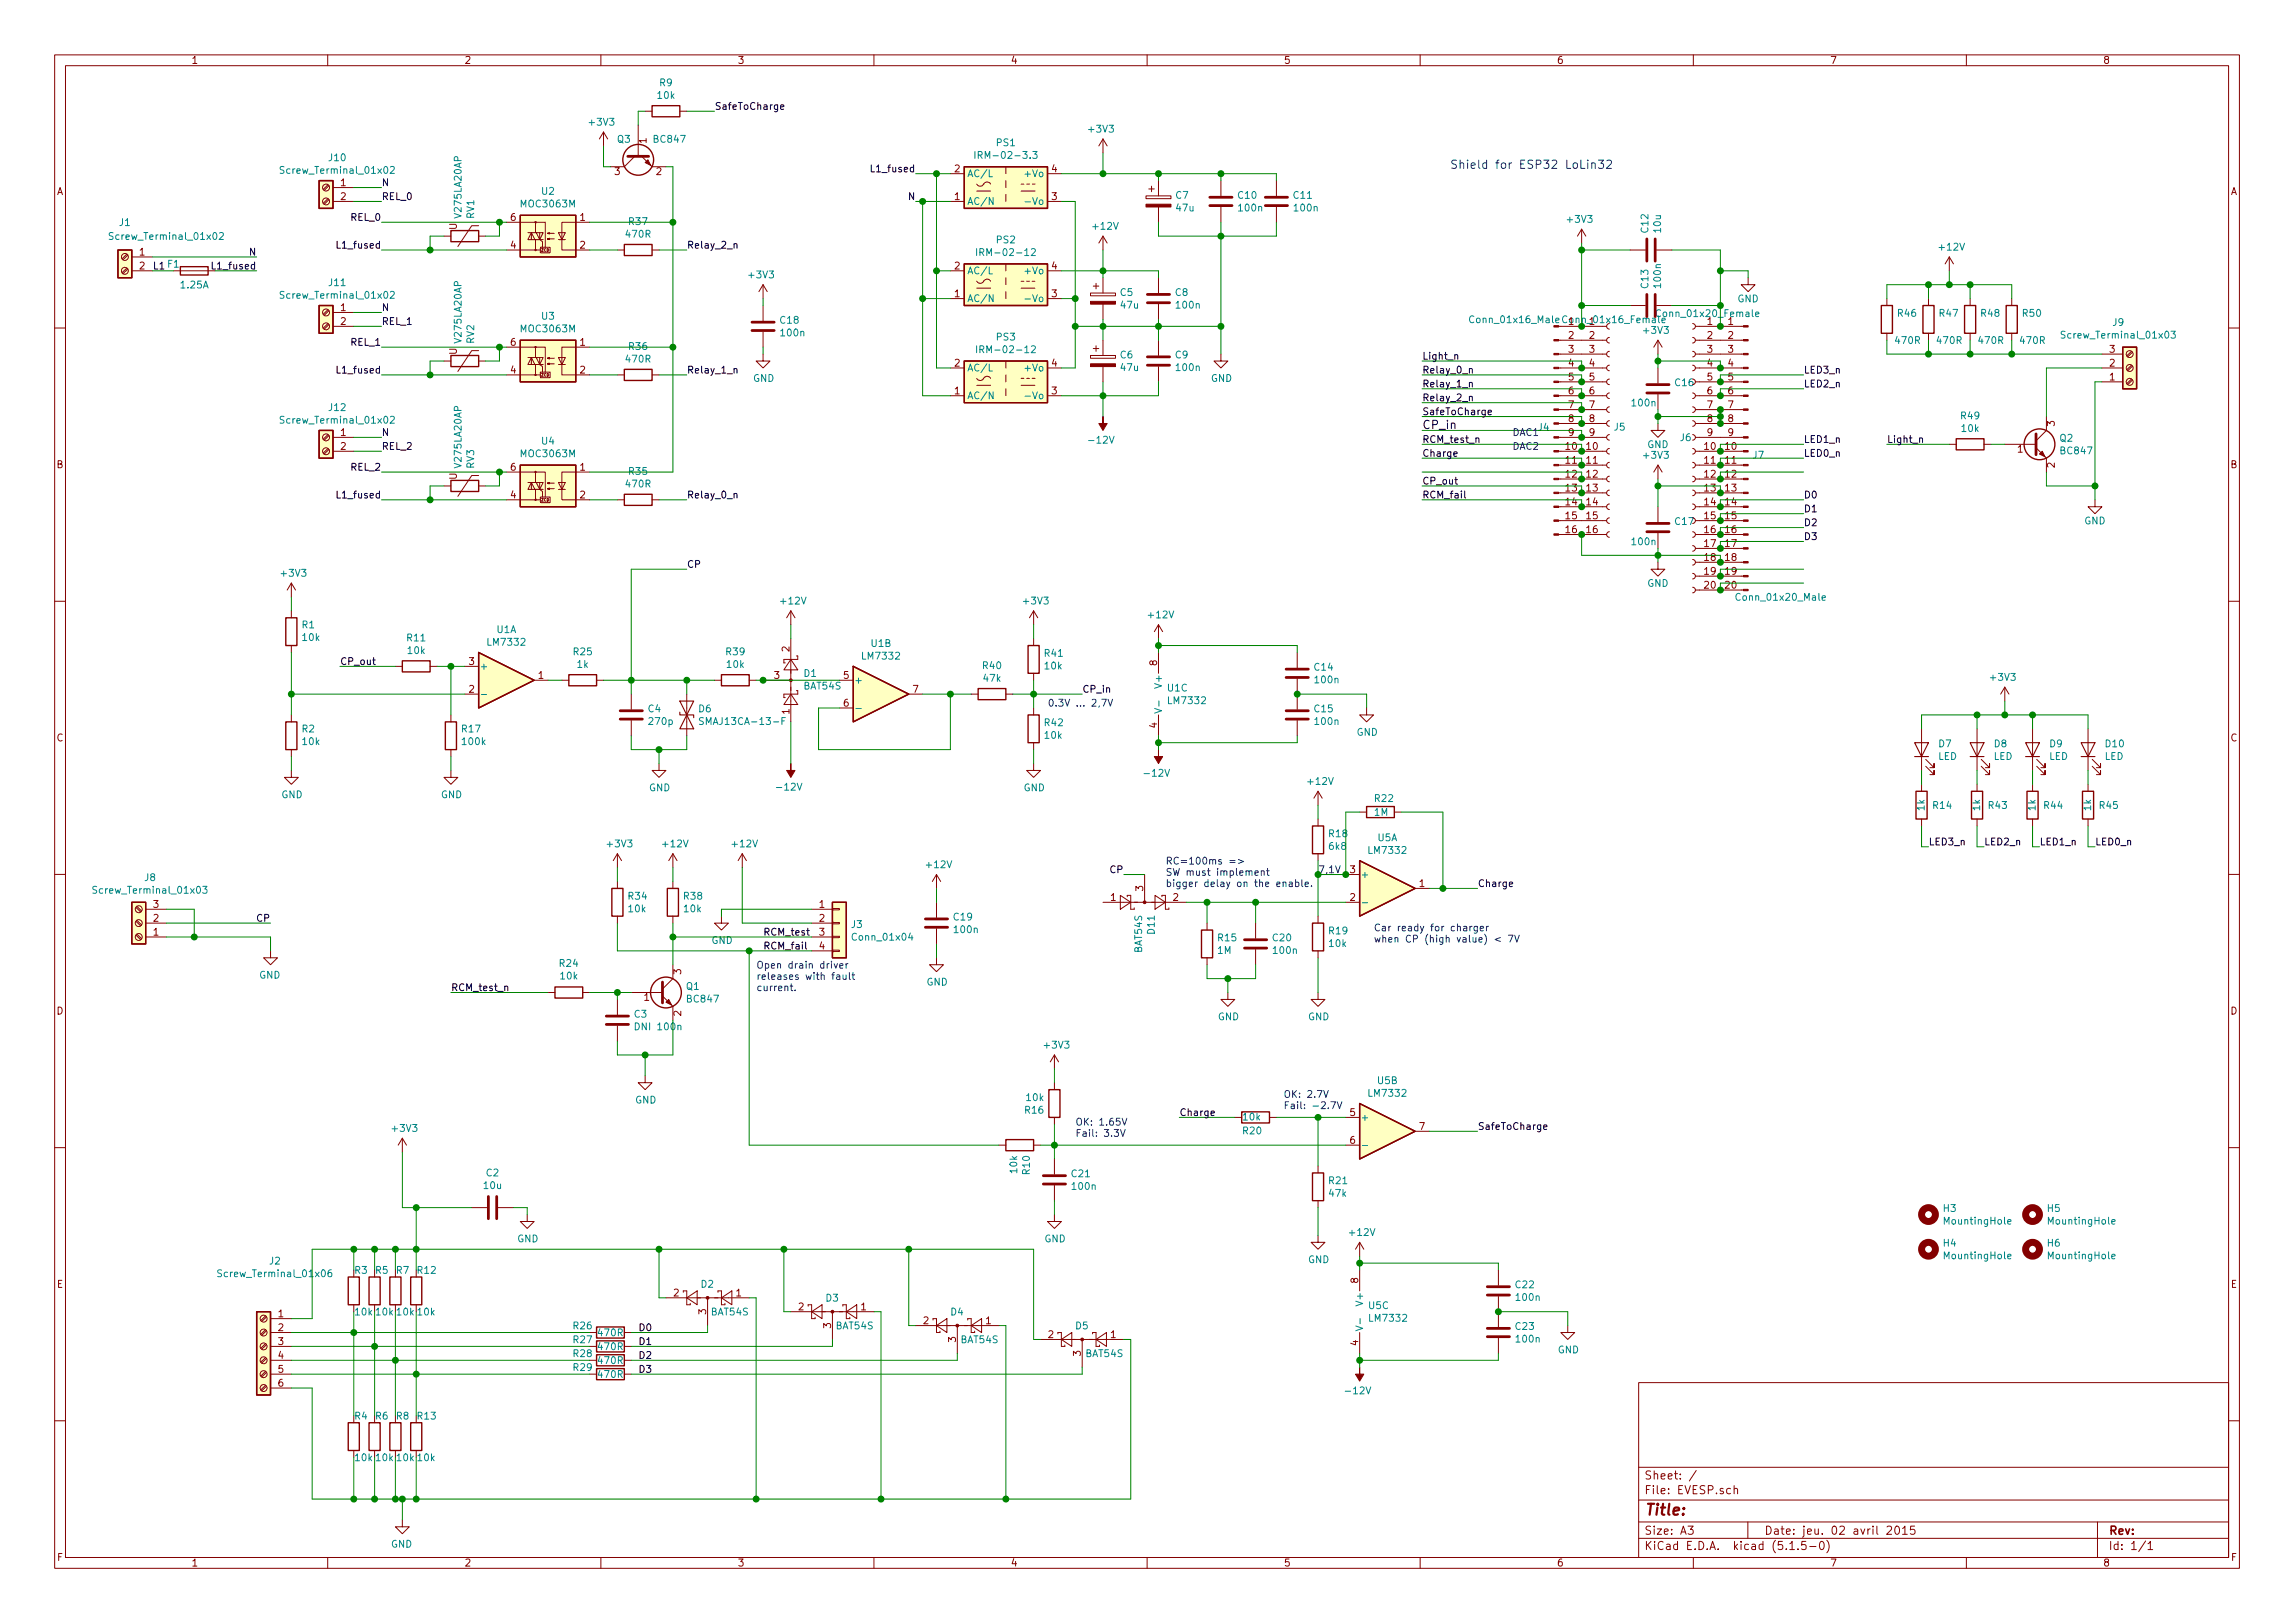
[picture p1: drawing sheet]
<svg xmlns="http://www.w3.org/2000/svg" width="420mm" height="297mm" viewBox="0 0 420 297" stroke-linecap="round" stroke-linejoin="round" font-family="sans-serif">
<defs><g id="words">
<text font-size="2.8" fill="#840000" x="301" y="277.3">Title:</text>
<text font-size="2.1" fill="#0000c2" x="265.4" y="30.9">Shield for ESP32 LoLin32</text>
<text font-size="2.1" x="260.3" y="78.5">CP_in</text>
<g font-size="2.1" fill="#840000">
<text x="301" y="273.5">File: EVESP.sch</text>
<text x="301" y="270.8">Sheet: /</text>
<text x="301" y="280.9">Size: A3</text>
<text x="323" y="280.9">Date: jeu. 02 avril 2015</text>
<text x="386" y="280.9">Rev:</text>
<text x="301" y="283.7">KiCad E.D.A. kicad (5.1.5-0)</text>
<text x="386" y="283.7">Id: 1/1</text>
</g>
<g font-size="1.8" fill="#840000">
<text x="35" y="11.7">1</text>
<text x="85" y="11.7">2</text>
<text x="135" y="11.7">3</text>
<text x="185" y="11.7">4</text>
<text x="235" y="11.7">5</text>
<text x="285" y="11.7">6</text>
<text x="335" y="11.7">7</text>
<text x="385" y="11.7">8</text>
<text x="118.4" y="26.2" transform="rotate(-90 118.4 26.2)">1</text>
<text x="10.4" y="35.7">A</text>
<text x="62.4" y="34.1">1</text>
<text x="112.5" y="32">3</text>
<text x="120.2" y="32">2</text>
<text x="174.8" y="31.5">2</text>
<text x="192.6" y="31.5">4</text>
<text x="408.4" y="35.7">A</text>
<text x="62.4" y="36.6">2</text>
<text x="93.5" y="40.4">6</text>
<text x="106.2" y="40.4">1</text>
<text x="174.8" y="36.6">1</text>
<text x="192.6" y="36.6">3</text>
<text x="25.6" y="46.8">1</text>
<text x="83.6" y="42.1" transform="rotate(-90 83.6 42.1)">U</text>
<text x="93.5" y="45.5">4</text>
<text x="106.2" y="45.5">2</text>
<text x="25.6" y="49.3">2</text>
<text x="174.8" y="49.3">2</text>
<text x="192.6" y="49.3">4</text>
<text x="62.4" y="56.9">1</text>
<text x="62.4" y="59.5">2</text>
<text x="174.8" y="54.4">1</text>
<text x="192.6" y="54.4">3</text>
<text x="287.2" y="59.5">1</text>
<text x="291" y="59.5">1</text>
<text x="312.6" y="59.5">1</text>
<text x="316.4" y="59.5">1</text>
<text x="83.6" y="64.9" transform="rotate(-90 83.6 64.9)">U</text>
<text x="93.5" y="63.3">6</text>
<text x="106.2" y="63.3">1</text>
<text x="287.2" y="62">2</text>
<text x="287.2" y="64.6">3</text>
<text x="291" y="62">2</text>
<text x="291" y="64.6">3</text>
<text x="312.6" y="62">2</text>
<text x="312.6" y="64.6">3</text>
<text x="316.4" y="62">2</text>
<text x="316.4" y="64.6">3</text>
<text x="386.2" y="64.6">3</text>
<text x="93.5" y="68.4">4</text>
<text x="106.2" y="68.4">2</text>
<text x="174.8" y="67.1">2</text>
<text x="192.6" y="67.1">4</text>
<text x="287.2" y="67.1">4</text>
<text x="287.2" y="69.6">5</text>
<text x="291" y="67.1">4</text>
<text x="291" y="69.6">5</text>
<text x="306.7" y="70.7">C16</text>
<text x="312.6" y="67.1">4</text>
<text x="312.6" y="69.6">5</text>
<text x="316.4" y="67.1">4</text>
<text x="316.4" y="69.6">5</text>
<text x="386.2" y="69.6">1</text>
<text x="386.2" y="67.1">2</text>
<text x="174.8" y="72.2">1</text>
<text x="192.6" y="72.2">3</text>
<text x="287.2" y="72.2">6</text>
<text x="287.2" y="74.7">7</text>
<text x="287.2" y="77.3">8</text>
<text x="291" y="72.2">6</text>
<text x="291" y="74.7">7</text>
<text x="291" y="77.3">8</text>
<text x="312.6" y="72.2">6</text>
<text x="312.6" y="74.7">7</text>
<text x="312.6" y="77.3">8</text>
<text x="316.4" y="72.2">6</text>
<text x="316.4" y="74.7">7</text>
<text x="316.4" y="77.3">8</text>
<text x="376.2" y="78" transform="rotate(-90 376.2 78)">3</text>
<text x="62.4" y="79.8">1</text>
<text x="62.4" y="82.3">2</text>
<text x="286.7" y="82.3">10</text>
<text x="287.2" y="79.8">9</text>
<text x="290.5" y="82.3">10</text>
<text x="291" y="79.8">9</text>
<text x="312.1" y="82.3">10</text>
<text x="312.6" y="79.8">9</text>
<text x="315.9" y="82.3">10</text>
<text x="316.4" y="79.8">9</text>
<text x="369.4" y="82.8">1</text>
<text x="10.4" y="85.7">B</text>
<text x="83.6" y="87.8" transform="rotate(-90 83.6 87.8)">U</text>
<text x="93.5" y="86.1">6</text>
<text x="106.2" y="86.1">1</text>
<text x="286.7" y="84.9">11</text>
<text x="286.7" y="87.4">12</text>
<text x="286.7" y="90">13</text>
<text x="290.5" y="84.9">11</text>
<text x="290.5" y="87.4">12</text>
<text x="290.5" y="90">13</text>
<text x="312.1" y="84.9">11</text>
<text x="312.1" y="87.4">12</text>
<text x="312.1" y="90">13</text>
<text x="315.9" y="84.9">11</text>
<text x="315.9" y="87.4">12</text>
<text x="315.9" y="90">13</text>
<text x="376.2" y="85.6" transform="rotate(-90 376.2 85.6)">2</text>
<text x="408.4" y="85.7">B</text>
<text x="93.5" y="91.2">4</text>
<text x="106.2" y="91.2">2</text>
<text x="286.7" y="92.5">14</text>
<text x="286.7" y="95">15</text>
<text x="290.5" y="92.5">14</text>
<text x="290.5" y="95">15</text>
<text x="312.1" y="92.5">14</text>
<text x="312.1" y="95">15</text>
<text x="315.9" y="92.5">14</text>
<text x="315.9" y="95">15</text>
<text x="286.7" y="97.6">16</text>
<text x="290.5" y="97.6">16</text>
<text x="306.7" y="96.1">C17</text>
<text x="312.1" y="97.6">16</text>
<text x="312.1" y="100.1">17</text>
<text x="315.9" y="97.6">16</text>
<text x="315.9" y="100.1">17</text>
<text x="312.1" y="102.7">18</text>
<text x="312.1" y="105.2">19</text>
<text x="312.1" y="107.7">20</text>
<text x="315.9" y="102.7">18</text>
<text x="315.9" y="105.2">19</text>
<text x="315.9" y="107.7">20</text>
<text x="144.5" y="119.3" transform="rotate(-90 144.5 119.3)">2</text>
<text x="85.9" y="121.7">3</text>
<text x="98.6" y="124.2">1</text>
<text x="141.8" y="124.2">3</text>
<text x="154.5" y="124.2">5</text>
<text x="211.8" y="121.8" transform="rotate(-90 211.8 121.8)">8</text>
<text x="85.9" y="126.8">2</text>
<text x="144.5" y="130.7" transform="rotate(-90 144.5 130.7)">1</text>
<text x="154.5" y="129.3">6</text>
<text x="167.2" y="126.8">7</text>
<text x="10.4" y="135.7">C</text>
<text x="211.8" y="133.2" transform="rotate(-90 211.8 133.2)">4</text>
<text x="408.4" y="135.7">C</text>
<text x="247.2" y="159.8">3</text>
<text x="28.1" y="166.2">3</text>
<text x="150" y="166.2">1</text>
<text x="203.4" y="164.9">1</text>
<text x="209.3" y="163.1" transform="rotate(-90 209.3 163.1)">3</text>
<text x="214.8" y="164.9">2</text>
<text x="247.2" y="164.9">2</text>
<text x="259.9" y="162.3">1</text>
<text x="28.1" y="171.2">1</text>
<text x="28.1" y="168.7">2</text>
<text x="150" y="168.7">2</text>
<text x="150" y="171.2">3</text>
<text x="150" y="173.8">4</text>
<text x="124.7" y="178.3" transform="rotate(-90 124.7 178.3)">3</text>
<text x="10.4" y="185.7">D</text>
<text x="117.9" y="183.2">1</text>
<text x="124.7" y="185.9" transform="rotate(-90 124.7 185.9)">2</text>
<text x="408.4" y="185.7">D</text>
<text x="247.2" y="204.3">5</text>
<text x="247.2" y="209.3">6</text>
<text x="259.9" y="206.8">7</text>
<text x="10.4" y="235.7">E</text>
<text x="123.3" y="237.3">2</text>
<text x="134.8" y="237.3">1</text>
<text x="146.2" y="239.8">2</text>
<text x="157.6" y="239.8">1</text>
<text x="248.7" y="234.8" transform="rotate(-90 248.7 234.8)">8</text>
<text x="408.4" y="235.7">E</text>
<text x="51" y="241.1">1</text>
<text x="51" y="243.6">2</text>
<text x="129.3" y="240.5" transform="rotate(-90 129.3 240.5)">3</text>
<text x="152.1" y="243.1" transform="rotate(-90 152.1 243.1)">3</text>
<text x="169.1" y="242.4">2</text>
<text x="175" y="245.6" transform="rotate(-90 175 245.6)">3</text>
<text x="180.5" y="242.4">1</text>
<text x="191.9" y="244.9">2</text>
<text x="203.4" y="244.9">1</text>
<text x="51" y="246.2">3</text>
<text x="51" y="248.7">4</text>
<text x="51" y="251.2">5</text>
<text x="197.9" y="248.2" transform="rotate(-90 197.9 248.2)">3</text>
<text x="248.7" y="246.3" transform="rotate(-90 248.7 246.3)">4</text>
<text x="51" y="253.8">6</text>
<text x="10.5" y="285.7">F</text>
<text x="35" y="286.7">1</text>
<text x="85" y="286.7">2</text>
<text x="135" y="286.7">3</text>
<text x="185" y="286.7">4</text>
<text x="235" y="286.7">5</text>
<text x="285" y="286.7">6</text>
<text x="335" y="286.7">7</text>
<text x="385" y="286.7">8</text>
<text x="408.5" y="285.7">F</text>
</g>
<g font-size="1.8" fill="#008484">
<text x="120.8" y="15.8">R9</text>
<text x="108" y="23">+3V3</text>
<text x="120.4" y="18.1">10k</text>
<text x="60.3" y="29.5">J10</text>
<text x="113.1" y="26.1">Q3</text>
<text x="119.8" y="26.1">BC847</text>
<text x="179.7" y="29.1">IRM-02-3.3</text>
<text x="182.5" y="26.8">PS1</text>
<text x="199.5" y="24.3">+3V3</text>
<text x="52" y="31.8">Screw_Terminal_01x02</text>
<text x="99.2" y="35.6">U2</text>
<text x="177" y="32.4">AC/L</text>
<text x="188" y="32.4">+Vo</text>
<text x="21.9" y="41.4">J1</text>
<text x="84.5" y="39.7" transform="rotate(-90 84.5 39.7)">V275LA20AP</text>
<text x="86.8" y="40" transform="rotate(-90 86.8 40)">RV1</text>
<text x="95.6" y="38">MOC3063M</text>
<text x="115.2" y="41.2">R37</text>
<text x="177" y="37.5">AC/N</text>
<text x="188.4" y="37.5">-Vo</text>
<text x="215.3" y="36.4">C7</text>
<text x="215.4" y="38.7">47u</text>
<text x="226.7" y="36.4">C10</text>
<text x="226.9" y="38.7">100n</text>
<text x="236.9" y="36.4">C11</text>
<text x="237.1" y="38.7">100n</text>
<text x="287.1" y="40.8">+3V3</text>
<text x="20.7" y="43.9">Screw_Terminal_01x02</text>
<text x="114.7" y="43.5">470R</text>
<text x="180" y="46.8">IRM-02-12</text>
<text x="182.5" y="44.5">PS2</text>
<text x="200.2" y="42">+12V</text>
<text x="301.8" y="42.5" transform="rotate(-90 301.8 42.5)">C12</text>
<text x="304.1" y="42.5" transform="rotate(-90 304.1 42.5)">10u</text>
<text x="355.2" y="45.9">+12V</text>
<text x="33.2" y="52.8">1.25A</text>
<text x="60.3" y="52.4">J11</text>
<text x="137.2" y="50.9">+3V3</text>
<text x="177" y="50.2">AC/L</text>
<text x="188" y="50.2">+Vo</text>
<text x="301.8" y="52.7" transform="rotate(-90 301.8 52.7)">C13</text>
<text x="304.1" y="52.5" transform="rotate(-90 304.1 52.5)">100n</text>
<text x="52" y="54.7">Screw_Terminal_01x02</text>
<text x="99.2" y="58.5">U3</text>
<text x="142.9" y="59.2">C18</text>
<text x="177" y="55.3">AC/N</text>
<text x="188.4" y="55.3">-Vo</text>
<text x="205.1" y="54.2">C5</text>
<text x="205.3" y="56.5">47u</text>
<text x="215.2" y="54.2">C8</text>
<text x="215.5" y="56.5">100n</text>
<text x="269.6" y="59.1">Conn_01x16_Male</text>
<text x="286.7" y="59.1">Conn_01x16_Female</text>
<text x="303.9" y="58">Conn_01x20_Female</text>
<text x="318.1" y="55.3">GND</text>
<text x="347.5" y="58">R46</text>
<text x="355.1" y="58">R47</text>
<text x="362.7" y="58">R48</text>
<text x="370.4" y="58">R50</text>
<text x="386.8" y="59.7">J9</text>
<text x="84.5" y="62.6" transform="rotate(-90 84.5 62.6)">V275LA20AP</text>
<text x="86.8" y="62.9" transform="rotate(-90 86.8 62.9)">RV2</text>
<text x="95.6" y="60.8">MOC3063M</text>
<text x="115.2" y="64">R36</text>
<text x="143.1" y="61.6">100n</text>
<text x="180" y="64.6">IRM-02-12</text>
<text x="182.5" y="62.3">PS3</text>
<text x="205.1" y="65.6">C6</text>
<text x="215.2" y="65.6">C9</text>
<text x="301.1" y="61.1">+3V3</text>
<text x="347.1" y="63">470R</text>
<text x="354.7" y="63">470R</text>
<text x="362.4" y="63">470R</text>
<text x="370" y="63">470R</text>
<text x="378.1" y="62">Screw_Terminal_01x03</text>
<text x="114.7" y="66.4">470R</text>
<text x="137.9" y="69.9">GND</text>
<text x="177" y="68">AC/L</text>
<text x="188" y="68">+Vo</text>
<text x="205.3" y="67.9">47u</text>
<text x="215.5" y="67.9">100n</text>
<text x="221.7" y="69.9">GND</text>
<text x="52" y="77.5">Screw_Terminal_01x02</text>
<text x="60.3" y="75.2">J12</text>
<text x="177" y="73.1">AC/N</text>
<text x="188.4" y="73.1">-Vo</text>
<text x="298.9" y="74.4">100n</text>
<text x="359.1" y="76.7">R49</text>
<text x="95.6" y="83.7">MOC3063M</text>
<text x="99.2" y="81.4">U4</text>
<text x="199.7" y="81.2">-12V</text>
<text x="281.6" y="78.9">J4</text>
<text x="295.6" y="78.8">J5</text>
<text x="301.1" y="84">+3V3</text>
<text x="301.6" y="82">GND</text>
<text x="307.6" y="80.7">J6</text>
<text x="321" y="83.9">J7</text>
<text x="359.2" y="79.1">10k</text>
<text x="377.1" y="80.8">Q2</text>
<text x="377.4" y="83.1">BC847</text>
<text x="84.5" y="85.4" transform="rotate(-90 84.5 85.4)">V275LA20AP</text>
<text x="86.8" y="85.7" transform="rotate(-90 86.8 85.7)">RV3</text>
<text x="114.7" y="89.2">470R</text>
<text x="115.2" y="86.9">R35</text>
<text x="381.6" y="96">GND</text>
<text x="298.9" y="99.8">100n</text>
<text x="51.6" y="105.5">+3V3</text>
<text x="301.6" y="107.4">GND</text>
<text x="143.1" y="110.6">+12V</text>
<text x="187.5" y="110.6">+3V3</text>
<text x="210.4" y="113.2">+12V</text>
<text x="318.3" y="109.9">Conn_01x20_Male</text>
<text x="55.3" y="115">R1</text>
<text x="55.4" y="117.3">10k</text>
<text x="74.6" y="117.4">R11</text>
<text x="74.7" y="119.7">10k</text>
<text x="89.5" y="118.2">LM7332</text>
<text x="91" y="115.9">U1A</text>
<text x="105.1" y="119.9">R25</text>
<text x="133" y="119.9">R39</text>
<text x="159.5" y="118.4">U1B</text>
<text x="87.8" y="122.6">+</text>
<text x="105.7" y="122.2">1k</text>
<text x="133.1" y="122.2">10k</text>
<text x="147.2" y="123.9">D1</text>
<text x="156.3" y="125.1">+</text>
<text x="158.1" y="120.7">LM7332</text>
<text x="180" y="122.5">R40</text>
<text x="180.1" y="124.8">47k</text>
<text x="191.3" y="120.2">R41</text>
<text x="191.3" y="122.5">10k</text>
<text x="212.7" y="125.6" transform="rotate(-90 212.7 125.6)">V+</text>
<text x="240.7" y="122.7">C14</text>
<text x="240.9" y="125.1">100n</text>
<text x="364.6" y="124.6">+3V3</text>
<text x="118.7" y="130.4">C4</text>
<text x="127.9" y="130.4">D6</text>
<text x="147.2" y="126.2">BAT54S</text>
<text x="213.8" y="126.6">U1C</text>
<text x="214.1" y="128.9">LM7332</text>
<text x="240.7" y="130.4">C15</text>
<text x="55.3" y="134">R2</text>
<text x="55.4" y="136.4">10k</text>
<text x="84.6" y="134">R17</text>
<text x="84.8" y="136.4">100k</text>
<text x="118.9" y="132.7">270p</text>
<text x="129.1" y="132.7">SMAJ13CA-13-F</text>
<text x="191.3" y="132.9">R42</text>
<text x="191.3" y="135.2">10k</text>
<text x="240.9" y="132.7">100n</text>
<text x="248.4" y="134.7">GND</text>
<text x="355" y="136.8">D7</text>
<text x="365.1" y="136.8">D8</text>
<text x="375.3" y="136.8">D9</text>
<text x="385.5" y="136.8">D10</text>
<text x="209.9" y="142.1">-12V</text>
<text x="239.6" y="143.6">+12V</text>
<text x="354.8" y="139.1">LED</text>
<text x="365" y="139.1">LED</text>
<text x="375.1" y="139.1">LED</text>
<text x="385.3" y="139.1">LED</text>
<text x="51.5" y="146.1">GND</text>
<text x="80.7" y="146.1">GND</text>
<text x="118.8" y="144.8">GND</text>
<text x="142.5" y="144.7">-12V</text>
<text x="187.4" y="144.8">GND</text>
<text x="251.6" y="149.3">1M</text>
<text x="251.7" y="146.8">R22</text>
<text x="352.3" y="148.3" transform="rotate(-90 352.3 148.3)">1k</text>
<text x="353.9" y="148">R14</text>
<text x="362.5" y="148.3" transform="rotate(-90 362.5 148.3)">1k</text>
<text x="364.1" y="148">R43</text>
<text x="372.7" y="148.3" transform="rotate(-90 372.7 148.3)">1k</text>
<text x="374.3" y="148">R44</text>
<text x="382.8" y="148.3" transform="rotate(-90 382.8 148.3)">1k</text>
<text x="384.4" y="148">R45</text>
<text x="111.3" y="155.1">+3V3</text>
<text x="121.5" y="155.1">+12V</text>
<text x="134.2" y="155.1">+12V</text>
<text x="243.4" y="153.2">R18</text>
<text x="243.4" y="155.5">6k8</text>
<text x="252.2" y="154">U5A</text>
<text x="26.5" y="161.3">J8</text>
<text x="169.7" y="158.9">+12V</text>
<text x="249" y="160.7">+</text>
<text x="250.8" y="156.3">LM7332</text>
<text x="17.7" y="163.6">Screw_Terminal_01x03</text>
<text x="115.1" y="164.7">R34</text>
<text x="115.1" y="167">10k</text>
<text x="125.2" y="164.7">R38</text>
<text x="125.3" y="167">10k</text>
<text x="130.3" y="172.8">GND</text>
<text x="155.9" y="169.8">J3</text>
<text x="156.3" y="172.1">Conn_01x04</text>
<text x="174.7" y="168.5">C19</text>
<text x="174.8" y="170.8">100n</text>
<text x="211.4" y="170.9" transform="rotate(-90 211.4 170.9)">D11</text>
<text x="223" y="172.3">R15</text>
<text x="233.1" y="172.3">C20</text>
<text x="243.4" y="171">R19</text>
<text x="243.4" y="173.3">10k</text>
<text x="47.4" y="179.1">GND</text>
<text x="102.5" y="176.9">R24</text>
<text x="102.7" y="179.3">10k</text>
<text x="209.1" y="174.3" transform="rotate(-90 209.1 174.3)">BAT54S</text>
<text x="222.9" y="174.6">1M</text>
<text x="233.2" y="174.6">100n</text>
<text x="125.7" y="181.2">Q1</text>
<text x="125.9" y="183.5">BC847</text>
<text x="169.6" y="180.4">GND</text>
<text x="116.2" y="186.2">C3</text>
<text x="116.7" y="188.6">DNI 100n</text>
<text x="191.3" y="191.9">+3V3</text>
<text x="223" y="186.7">GND</text>
<text x="239.5" y="186.7">GND</text>
<text x="116.3" y="202">GND</text>
<text x="187.7" y="203.8">R16</text>
<text x="188" y="201.5">10k</text>
<text x="250.8" y="200.7">LM7332</text>
<text x="252.2" y="198.4">U5B</text>
<text x="72" y="207.1">+3V3</text>
<text x="227.6" y="207.6">R20</text>
<text x="227.7" y="205.1">10k</text>
<text x="249" y="205.1">+</text>
<text x="89.1" y="215.3">C2</text>
<text x="186.2" y="214.6" transform="rotate(-90 186.2 214.6)">10k</text>
<text x="188.5" y="214.9" transform="rotate(-90 188.5 214.9)">R10</text>
<text x="196.2" y="215.5">C21</text>
<text x="88.6" y="217.6">10u</text>
<text x="196.4" y="217.8">100n</text>
<text x="243.4" y="216.7">R21</text>
<text x="243.4" y="219">47k</text>
<text x="355.8" y="221.8">H3</text>
<text x="374.9" y="221.8">H5</text>
<text x="94.7" y="227.4">GND</text>
<text x="191.2" y="227.4">GND</text>
<text x="247.2" y="226.2">+12V</text>
<text x="356.2" y="224.1">MountingHole</text>
<text x="375.2" y="224.1">MountingHole</text>
<text x="40.6" y="233.7">Screw_Terminal_01x06</text>
<text x="49.4" y="231.4">J2</text>
<text x="65" y="233.1">R3</text>
<text x="68.8" y="233.1">R5</text>
<text x="72.6" y="233.1">R7</text>
<text x="76.5" y="233.1">R12</text>
<text x="239.5" y="231.2">GND</text>
<text x="355.8" y="228.2">H4</text>
<text x="356.2" y="230.5">MountingHole</text>
<text x="374.9" y="228.2">H6</text>
<text x="375.2" y="230.5">MountingHole</text>
<text x="128.4" y="235.7">D2</text>
<text x="151.2" y="238.2">D3</text>
<text x="249.6" y="238.6" transform="rotate(-90 249.6 238.6)">V+</text>
<text x="250.6" y="239.6">U5C</text>
<text x="277.5" y="235.8">C22</text>
<text x="277.7" y="238.1">100n</text>
<text x="65.1" y="240.8">10k</text>
<text x="68.9" y="240.8">10k</text>
<text x="72.7" y="240.8">10k</text>
<text x="76.5" y="240.8">10k</text>
<text x="105" y="243.3">R26</text>
<text x="105" y="245.8">R27</text>
<text x="109.6" y="244.6">470R</text>
<text x="130.2" y="240.8">BAT54S</text>
<text x="153.1" y="243.3">BAT54S</text>
<text x="174.1" y="240.8">D4</text>
<text x="175.9" y="245.8">BAT54S</text>
<text x="197" y="243.3">D5</text>
<text x="250.9" y="241.9">LM7332</text>
<text x="277.5" y="243.4">C23</text>
<text x="277.7" y="245.7">100n</text>
<text x="105" y="248.4">R28</text>
<text x="105" y="250.9">R29</text>
<text x="109.6" y="247.1">470R</text>
<text x="109.6" y="249.6">470R</text>
<text x="198.8" y="248.4">BAT54S</text>
<text x="285.2" y="247.7">GND</text>
<text x="109.6" y="252.2">470R</text>
<text x="246.7" y="255.2">-12V</text>
<text x="65" y="259.8">R4</text>
<text x="68.8" y="259.8">R6</text>
<text x="72.6" y="259.8">R8</text>
<text x="76.5" y="259.8">R13</text>
<text x="65.1" y="267.4">10k</text>
<text x="68.9" y="267.4">10k</text>
<text x="72.7" y="267.4">10k</text>
<text x="76.5" y="267.4">10k</text>
<text x="71.6" y="283.2">GND</text>
</g>
<g font-size="1.8">
<text x="130.8" y="20.1">SafeToCharge</text>
<text x="69.8" y="34.1">N</text>
<text x="159.9" y="31.5">L1_fused</text>
<text x="64.3" y="40.4">REL_0</text>
<text x="69.8" y="36.6">REL_0</text>
<text x="166.4" y="36.6">N</text>
<text x="45.7" y="46.8">N</text>
<text x="62.1" y="45.5">L1_fused</text>
<text x="125.7" y="45.5">Relay_2_n</text>
<text x="27.9" y="49.3">L1 F1</text>
<text x="39.2" y="49.3">L1_fused</text>
<text x="69.8" y="59.5">REL_1</text>
<text x="69.8" y="56.9">N</text>
<text x="64.3" y="63.3">REL_1</text>
<text x="260.3" y="65.8">Light_n</text>
<text x="62.1" y="68.4">L1_fused</text>
<text x="125.7" y="68.4">Relay_1_n</text>
<text x="260.3" y="68.4">Relay_0_n</text>
<text x="260.3" y="70.9">Relay_1_n</text>
<text x="330.2" y="68.4">LED3_n</text>
<text x="330.2" y="70.9">LED2_n</text>
<text x="260.3" y="73.4">Relay_2_n</text>
<text x="260.3" y="76">SafeToCharge</text>
<text x="69.8" y="82.3">REL_2</text>
<text x="69.8" y="79.8">N</text>
<text x="260.3" y="81.1">RCM_test_n</text>
<text x="260.3" y="83.6">Charge</text>
<text x="330.2" y="81.1">LED1_n</text>
<text x="330.2" y="83.6">LED0_n</text>
<text x="345.4" y="81.1">Light_n</text>
<text x="64.3" y="86.1">REL_2</text>
<text x="260.3" y="88.7">CP_out</text>
<text x="62.1" y="91.2">L1_fused</text>
<text x="125.7" y="91.2">Relay_0_n</text>
<text x="260.3" y="91.2">RCM_fail</text>
<text x="330.2" y="91.2">D0</text>
<text x="330.2" y="93.8">D1</text>
<text x="330.2" y="96.3">D2</text>
<text x="330.2" y="98.8">D3</text>
<text x="125.7" y="103.9">CP</text>
<text x="62.2" y="121.7">CP_out</text>
<text x="198.1" y="126.8">CP_in</text>
<text x="353.1" y="154.7">LED3_n</text>
<text x="363.2" y="154.7">LED2_n</text>
<text x="373.4" y="154.7">LED1_n</text>
<text x="383.5" y="154.7">LED0_n</text>
<text x="203.3" y="159.8">CP</text>
<text x="270.5" y="162.3">Charge</text>
<text x="47.1" y="168.7">CP</text>
<text x="139.7" y="173.8">RCM_fail</text>
<text x="139.7" y="171.2">RCM_test</text>
<text x="82.5" y="181.4">RCM_test_n</text>
<text x="215.9" y="204.3">Charge</text>
<text x="270.5" y="206.8">SafeToCharge</text>
<text x="116.8" y="243.6">D0</text>
<text x="116.8" y="246.2">D1</text>
<text x="116.8" y="248.7">D2</text>
<text x="116.8" y="251.2">D3</text>
</g>
<g font-size="1.8" fill="#0000c2">
<text x="276.9" y="82.3">DAC2</text>
<text x="276.9" y="79.8">DAC1</text>
<text x="191.8" y="129.3">0.3V 2,7V</text>
<text x="213.4" y="158.2">RC=100ms =&gt;</text>
<text x="213.4" y="160.3">SW must implement</text>
<text x="213.4" y="162.3">bigger delay on the enable.</text>
<text x="251.5" y="170.4">Car ready for charger</text>
<text x="251.5" y="172.5">when CP (high value) &lt; 7V</text>
<text x="138.4" y="177.3">Open drain driver</text>
<text x="138.4" y="179.3">releases with fault</text>
<text x="138.4" y="181.4">current.</text>
<text x="234.9" y="200.9">OK: 2.7V</text>
<text x="234.9" y="203">Fail: -2.7V</text>
<text x="196.8" y="206">OK: 1.65V</text>
<text x="196.8" y="208.1">Fail: 3.3V</text>
</g>
<text font-size="1.8" fill="#008400" x="241.3" y="159.8">7,1V</text>
<g font-size=".7" fill="#840000">
<text x="99.1" y="46">ZCD</text>
<text x="99.1" y="68.9">ZCD</text>
<text x="99.1" y="91.8">ZCD</text>
</g>
</g></defs>
<g fill="none" stroke="#840000" stroke-width=".18">
<path d="M10 10h400v277h-400zM12 12h396v273.1h-396zM60 10v2M110 10v2M160 10v2M210 10v2M260 10v2M310 10v2M360 10v2M60 36.4l-.8 .8M60 33.8l-.8 .9M60.2 36.5l-.8 .9"/>
<path d="M60.2 34l-.8 .8M61 34.3h3.8M61 36.9h3.8M110.5 24.2l.8 1.2M110.5 24.2v2.5M110.5 24.2l-.8 1.2M116.2 28.6l-1.9 1.9h-2.5M116.8 22.9v5.7M117.5 28.6l1.9 1.9h2.5M118.1 20.4h1.3M124.5 20.4h1.2M174 36.9h2.5"/>
<path d="M174 31.8h2.5M178.8 33.7a.81 .81 0 0 0 .8 .3 .81 .81 0 0 0 .7-.5 .73 .73 0 0 1 1.1 .2M178.8 35h2.6M184.1 30.5v1.3M184.1 33.1v1.2M184.1 35.6v1.3M186.9 35h2.6M186.9 33.7h.6M188 33.7h.5M189 33.7h.5M191.8 36.9h2.5M191.8 31.8h2.5"/>
<path d="M201.9 25.4l.8 1.3M201.9 25.4v2.6M201.9 25.4l-.7 1.3M209.8 35.9h4.6v.5h-4.6zM210.3 34.6h1M210.8 34.1v1M212.1 33.1v2.8M212.1 37.9v2.8M223.5 33.1v2.8M223.5 37.9v2.8M233.7 33.1v2.8M233.7 37.9v2.8"/>
<path d="M23.2 49.1l-.8 .8M23.2 46.5l-.8 .9M23.4 49.2l-.9 .9M23.4 46.7l-.9 .8M24.1 47h3.8M24.1 49.6h3.8M33 49.6h6.4M60 59.2l-.8 .9M60 56.7l-.8 .8M60.2 59.4l-.8 .8M60.2 56.9l-.8 .8M61 57.2h3.8"/>
<path d="M61 59.7h3.8M81.3 43.2h1.2M87.6 41.3h-1.2l-2.6 3.8M87.6 43.2h1.3M92.7 40.7h5.3v1.9M96.6 42.6h2.8l-.6 1.3-.6-1.3M97.3 42.6v1.3M97.9 43.9l-.6-1.3-.7 1.3h2.8M98 43.9v1.9h-5.3M98 40.7h1.8v4.5M98 45.8h.9M98.8 42.6v1.3l.5 .3v1"/>
<path d="M98.9 45.2h1.8v1.1h-1.8zM100.2 43.7l.4-.1v.3l-.4-.2h1.3M100.2 42.7l.4-.1v.2l-.4-.1h1.3M102.2 42.6h1.3l-.6 1.3zM102.2 43.9h1.3M107.9 40.7h-5v5.1h5M113 45.8h1.3M119.4 45.8h1.2M139.7 52.1l.8 1.3M139.7 52.1v2.5M139.7 55.9v2.8M139.7 52.1l-.8 1.3"/>
<path d="M174 49.6h2.5M174 54.6h2.5M178.8 51.5a.81 .81 0 0 0 .8 .3 .81 .81 0 0 0 .7-.5 .73 .73 0 0 1 1.1 .2M178.8 52.7h2.6M184.1 48.3v1.3M184.1 50.8v1.3M184.1 53.4v1.2M186.9 52.7h2.6M186.9 51.5h.6M188 51.5h.5M189 51.5h.5M191.8 49.6h2.5"/>
<path d="M191.8 54.6h2.5M199.6 53.6h4.6v.5h-4.6zM200.2 52.4h1M200.7 51.9v1M201.9 43.2v2.6M201.9 50.8v2.8M201.9 55.7v2.8M201.9 43.2l-.7 1.3M201.9 43.2l.8 1.3M212.1 50.8v2.8M212.1 55.7v2.8M285.3 59.7h8.1"/>
<path d="M289.6 41.9l.7 1.3M289.6 41.9v2.6M289.6 41.9l-.8 1.3M294.6 59.2l-.3 .1-.2 .4 .1 .3 .4 .2M298.4 45.8h2.8M298.4 55.9h2.8M303.3 45.8h2.8M303.3 55.9h2.8M309.9 59.2l.3 .1 .2 .3-.1 .5-.4 .1M310.4 59.7h8.8M320 50.8v1.3h1.3l-1.3 1.3-1.2-1.3h1.2M345.4 54.6v1.3"/>
<path d="M353.1 54.6v1.3M356.9 47l-.8 1.3M356.9 47v2.6M356.9 47l.7 1.3M360.7 54.6v1.3M368.3 54.6v1.3M10 60h2M60 79.5l-.8 .9M60.2 79.7l-.8 .9M81.3 66.1h1.2M87.6 64.2h-1.2l-2.6 3.8M87.6 66.1h1.3"/>
<path d="M92.7 63.5h5.3v1.9M96.6 65.4h2.8l-.6 1.3-.6-1.3M97.3 65.4v1.3M97.9 66.7l-.6-1.3-.7 1.3h2.8M98 66.7v1.9h-5.3M98 63.5h1.8v4.6M98 68.6h.9M98.8 65.4v1.3l.5 .4v1M98.9 68.1h1.8v1h-1.8zM100.2 66.6l.4-.1v.2l-.4-.1h1.3M100.2 65.6l.4-.2v.3l-.4-.1h1.3M102.2 65.4h1.3l-.6 1.3z"/>
<path d="M102.2 66.7h1.3M107.9 63.5h-5v5.1h5M113 68.6h1.3M119.4 68.6h1.2M139.7 64.8v1.3h1.3l-1.3 1.2-1.3-1.2h1.3M139.7 60.7v2.8M174 67.3h2.5M174 72.4h2.5M178.8 69.3a.81 .81 0 0 0 .8 .3 .81 .81 0 0 0 .7-.6 .73 .73 0 0 1 1.1 .3M178.8 70.5h2.6M184.1 66.1v1.2M184.1 68.6v1.3"/>
<path d="M184.1 71.2v1.2M186.9 70.5h2.6M186.9 69.3h.6M188 69.3h.5M189 69.3h.5M191.8 67.3h2.5M191.8 72.4h2.5M199.6 65.1h4.6v.5h-4.6zM200.2 63.8h1M200.7 63.3v1M201.9 62.3v2.8M201.9 67.1v2.8"/>
<path d="M212.1 62.3v2.8M212.1 67.1v2.8M223.5 64.8v1.3h1.3l-1.3 1.2-1.3-1.2h1.3M285.3 69.9h8.8M285.3 67.3h8.8M285.3 64.8h8.8M285.3 72.4h8.8M285.3 77.5h8.8M285.3 75h8.8M285.3 62.3h8.8M294.6 79.5l-.3 .1-.2 .4 .1 .4 .4 .2M294.6 77l-.3 .1-.2 .3 .1 .4 .4 .2"/>
<path d="M294.6 74.5l-.3 .1-.2 .3 .1 .4 .4 .2M294.6 71.9l-.3 .1-.2 .4 .1 .3 .4 .2M294.6 69.4l-.3 .1-.2 .3 .1 .4 .4 .2M294.6 66.8l-.3 .1-.2 .4 .1 .4 .4 .2M294.6 64.3l-.3 .1-.2 .3 .1 .4 .4 .2M294.6 61.8l-.3 .1-.2 .3 .1 .4 .4 .2M303.5 77.5v1.3h1.3l-1.3 1.2-1.2-1.2h1.2M303.5 62.3v2.5M303.5 67.3v2.8M303.5 72.2v2.8M303.5 62.3l.8 1.2M303.5 62.3l-.7 1.2"/>
<path d="M309.9 79.5l.3 .2 .2 .2-.1 .5-.4 .2M309.9 77l.3 .1 .2 .3-.1 .4-.4 .2M309.9 74.5l.3 .1 .2 .3-.1 .4-.4 .2M309.9 71.9l.3 .1 .2 .3-.1 .5-.4 .1M309.9 66.8l.3 .2 .2 .2-.1 .5-.4 .2M309.9 64.3l.3 .1 .2 .3-.1 .4-.4 .2M309.9 61.8l.3 .1 .2 .3-.1 .4-.4 .2M310.4 69.9h8.8M310.4 67.3h8.8M310.4 64.8h8.8M310.4 72.4h8.8M310.4 77.5h8.8"/>
<path d="M310.4 75h8.8M310.4 62.3h8.8M345.4 61v1.3M353.1 61v1.3M360.7 61v1.3M368.3 61v1.3M374.6 76.2v2.6l-1.9 1.9M384.8 69.9h3.8M384.8 67.3h3.8M384.8 64.8h3.8M390.2 64.3l-.8 .8M390.2 66.8l-.8 .9"/>
<path d="M390.2 69.4l-.8 .8M390.4 64.5l-.9 .8M390.4 67l-.9 .9M390.4 69.6l-.9 .8M408 60h2M60 82.1l-.8 .8M60.2 82.3l-.8 .8M61 80h3.8M61 82.6h3.8M81.3 88.9h1.2M87.6 87h-1.2l-2.6 3.8M87.6 88.9h1.3"/>
<path d="M92.7 86.4h5.3v1.9M96.6 88.3h2.8l-.6 1.3-.6-1.3M97.3 88.3v1.3M97.9 89.6l-.6-1.3-.7 1.3h2.8M98 89.6v1.9h-5.3M98 86.4h1.8v4.6M98 91.5h.9M98.8 88.3v1.3l.5 .4v1M98.9 91h1.8v1h-1.8zM100.2 89.4l.4-.1v.3l-.4-.2h1.3M100.2 88.4l.4-.1v.3l-.4-.2h1.3M102.2 88.3h1.3l-.6 1.3z"/>
<path d="M102.2 89.6h1.3M107.9 86.4h-5v5.1h5M113 91.5h1.3M119.4 91.5h1.2M285.3 80h8.8M285.3 82.6h8.8M285.3 97.8h8.8M285.3 95.3h8.8M285.3 92.7h8.8M285.3 90.2h8.8M285.3 87.7h8.8M285.3 85.1h8.8"/>
<path d="M294.6 97.3l-.3 .1-.2 .4 .1 .3 .4 .2M294.6 94.8l-.3 .1-.2 .3 .1 .4 .4 .2M294.6 92.2l-.3 .1-.2 .4 .1 .4 .4 .2M294.6 89.7l-.3 .1-.2 .3 .1 .4 .4 .2M294.6 87.2l-.3 .1-.2 .3 .1 .4 .4 .2M294.6 84.6l-.3 .1-.2 .4 .1 .3 .4 .2M294.6 82.1l-.3 .1-.2 .3 .1 .4 .4 .2M303.5 85.1l.8 1.3M303.5 85.1v2.6M303.5 92.7v2.8M303.5 97.6v2.8M303.5 85.1l-.7 1.3"/>
<path d="M309.9 99.9l.3 .1 .2 .3-.1 .4-.4 .2M309.9 97.3l.3 .1 .2 .3-.1 .5-.4 .1M309.9 92.2l.3 .2 .2 .2-.1 .5-.4 .2M309.9 89.7l.3 .1 .2 .3-.1 .4-.4 .2M309.9 87.2l.3 .1 .2 .3-.1 .4-.4 .2M309.9 84.6l.3 .1 .2 .3-.1 .5-.4 .1M309.9 82.1l.3 .1 .2 .3-.1 .4-.4 .2M310.4 80h8.8M310.4 82.6h8.8M310.4 97.8h8.8M310.4 95.3h8.8M310.4 92.7h8.8"/>
<path d="M310.4 90.2h8.8M310.4 87.7h8.8M310.4 85.1h8.8M356.9 81.3h1.2M363.2 81.3h1.3M367 81.3h5.7M372.7 82l1.9 1.9v2.5M383.5 91.5v1.2h1.3l-1.3 1.3-1.2-1.3h1.2M10 110h2M53.3 106.7v2.6M53.3 111.8v1.3M53.3 118.1v1.3"/>
<path d="M53.3 106.7l-.7 1.3M53.3 106.7l.8 1.3M144.8 111.8v2.5M144.8 116.9v15.2M144.8 111.8l-.8 1.3M144.8 111.8l.7 1.3M189.2 111.8v2.5M189.2 116.9v1.2M189.2 111.8l-.7 1.3M189.2 111.8l.8 1.3M212.1 114.3v2.6M212.1 119.4v3.8"/>
<path d="M212.1 114.3l-.8 1.3M212.1 114.3l.8 1.3M237.5 119.4v2.8M303.5 102.9v1.3h1.3l-1.3 1.2-1.2-1.2h1.2M309.9 107.5l.3 .1 .2 .3-.1 .4-.4 .2M309.9 104.9l.3 .2 .2 .2-.1 .5-.4 .2M309.9 102.4l.3 .1 .2 .3-.1 .4-.4 .2M310.4 108h8.8M310.4 105.4h8.8M310.4 102.9h8.8M310.4 100.4h8.8M408 110h2"/>
<path d="M53.3 130.8v1.3M53.3 137.2v1.3M72.4 122h1.3M78.7 122h1.3M82.5 130.8v1.3M82.5 137.2v1.3M85.1 127h2.5M85.1 122h2.5M97.8 124.5h2.5M102.9 124.5h1.2M109.2 124.5h1.3M115.6 127v2.8"/>
<path d="M115.6 131.9v2.8M120.6 139.7v1.3h1.3l-1.3 1.3-1.2-1.3h1.2M125.7 127v7.7M130.8 124.5h1.3M137.2 124.5h1.2M139.7 124.5h5.1M144.8 127l1.2 1.9h-2.5zM144.8 120.7l1.2 1.9h-2.5zM145.8 126.4h.2v.6h-2.5v.7h.3M145.8 120.1h.2v.6h-2.5v.6h.3M153.7 124.5h2.5M153.7 129.6h2.5"/>
<path d="M166.4 127h2.5M177.8 127h1.3M184.1 127h1.3M189.2 139.7v1.3h1.3l-1.3 1.3-1.2-1.3h1.2M189.2 123.2v1.3M189.2 129.6v1.2M189.2 135.9v1.3M212.1 130.8v3.9M237.5 124.2v5.6M237.5 131.9v2.8M250.2 129.6v1.2h1.3l-1.3 1.3-1.3-1.3h1.3M351.8 133.4v7.6"/>
<path d="M352.6 139l1.5 1.5v-.8v.8h-.8M361.9 133.4v7.6M362.7 139l1.5 1.5v-.8v.8h-.7M367 125.8l.8 1.2M367 125.8v2.5M367 125.8l-.7 1.2M372.1 133.4v7.6M372.9 139l1.5 1.5v-.8v.8h-.8M382.3 133.4v7.6M383 139l1.6 1.5v-.8v.8h-.8M53.3 141v1.3h1.3l-1.3 1.2-1.2-1.2h1.2M82.5 141v1.3h1.3l-1.3 1.2-1.2-1.2h1.2"/>
<path d="M113 156.2v2.6M113 156.2l-.7 1.3M113 156.2l.8 1.3M123.2 156.2v2.6M123.2 156.2l-.8 1.3M123.2 156.2l.8 1.3M135.9 156.2l-.8 1.3M135.9 156.2v2.6M135.9 156.2l.8 1.3M241.3 144.8l-.8 1.3M241.3 144.8v2.6M241.3 149.9v1.3"/>
<path d="M241.3 156.2v1.3M241.3 144.8l.8 1.3M248.9 148.6h1.3M255.3 148.6h1.2M351.8 143.5v1.3M351.8 149.9v1.3M352.6 140.2l1.5 1.6v-.8v.8h-.8M361.9 143.5v1.3M361.9 149.9v1.3M362.7 140.2l1.5 1.6v-.8v.8h-.7M372.1 143.5v1.3M372.1 149.9v1.3"/>
<path d="M372.9 140.2l1.5 1.6v-.8v.8h-.8M382.3 143.5v1.3M382.3 149.9v1.3M383 140.2l1.6 1.6v-.8v.8h-.8M10 160h2M24.9 166.1l.9 .8M24.9 168.6l.9 .9M24.9 171.2l.9 .8M25.1 165.9l.8 .8M25.1 168.4l.8 .9M25.1 171l.8 .8M26.7 166.4h3.8"/>
<path d="M26.7 168.9h3.8M26.7 171.5h3.8M49.5 174v1.3h-1.2l1.2 1.3 1.3-1.3h-1.3M113 161.3v1.3M113 167.7v1.2M123.2 161.3v1.3M123.2 167.7v1.2M123.2 176.6v2.5l-1.9 1.9M132.1 167.7v1.2h1.2l-1.2 1.3-1.3-1.3h1.3M148.6 166.4h3.8M148.6 168.9h3.8M148.6 171.5h3.8"/>
<path d="M148.6 174h3.8M152.4 173.9h1.3v.3h-1.3zM152.4 171.4h1.3v.2h-1.3zM152.4 166.3h1.3v.2h-1.3zM152.4 168.8h1.3v.3h-1.3zM171.4 175.3v1.3h1.3l-1.3 1.2-1.2-1.2h1.2M171.4 160.1l-.7 1.2M171.4 160.1v2.5M171.4 165.1v2.8M171.4 170v2.8M171.4 160.1l.8 1.2M201.9 165.1h15.3"/>
<path d="M205.1 163.9l1.9 1.2-1.9 1.3zM206.4 164.1v-.2h.6v2.5h.6v-.2M209.5 160.1v5M211.5 163.9l1.9 1.2-1.9 1.3zM212.7 164.1v-.2h.7v2.5h.6v-.2M221 168.9v1.3M221 175.3v1.3M229.9 168.9v2.8M229.9 173.8v2.8M241.3 167.7v1.2M241.3 174v1.3M246.4 160.1h2.5"/>
<path d="M246.4 165.1h2.5M259.1 162.6h2.5M408 160h2M100.3 181.6h1.3M106.7 181.6h1.2M113 182.9v2.8M113 187.7v2.8M115.6 181.6h5.7M118.1 196.9v1.3h1.3l-1.3 1.2-1.3-1.2h1.3M121.3 182.3l1.9 1.9v2.5M193 193.1l-.7 1.2M193 193.1v2.5"/>
<path d="M193 198.2v1.2M193 193.1l.8 1.2M224.8 181.6v1.3h1.3l-1.3 1.3-1.3-1.3h1.3M241.3 181.6v1.3h1.3l-1.3 1.3-1.3-1.3h1.3M10 210h2M73.7 208.3l-.8 1.3M73.7 208.3v2.6M73.7 208.3l.7 1.3M182.9 209.6h1.2M189.2 209.6h1.3M193 204.5v1.3M193 212.1v2.8"/>
<path d="M193 217v2.7M226.1 204.5h1.2M232.4 204.5h1.3M241.3 213.4v1.3M241.3 219.7v1.3M246.4 204.5h2.5M246.4 209.6h2.5M259.1 207h2.5M408 210h2M64.8 238.8v1.3M68.6 238.8v1.3M72.4 238.8v1.3"/>
<path d="M76.2 238.8v1.3M86.4 221h2.8M91.2 221h2.8M96.5 222.3v1.3h1.3l-1.3 1.2-1.3-1.2h1.3M121.9 237.5h15.3M125.1 236.5v-.2h.6v2.5h.7v-.3M125.7 237.5l1.9-1.2v2.5zM129.5 237.5v5.1M131.4 236.5v-.2h.7v2.5h.6v-.3M132.1 237.5l1.9-1.2v2.5zM148 239.1v-.3h.6v2.5h.6v-.2M154.3 239.1v-.3h.6v2.5h.7v-.2"/>
<path d="M193 222.3v1.3h1.3l-1.3 1.2-1.2-1.2h1.2M241.3 226.1v1.3h1.3l-1.3 1.2-1.3-1.2h1.3M248.9 227.4l-.7 1.2M248.9 227.4v2.5M248.9 232.4v3.9M248.9 227.4l.8 1.2M274.3 232.4v2.8M274.3 237.3v5.6M48.6 253.5l-.8 .9M48.6 251l-.8 .8M48.6 248.4l-.8 .9M48.6 245.9l-.8 .8"/>
<path d="M48.6 243.4l-.8 .8M48.6 240.8l-.8 .9M48.8 253.7l-.9 .8M48.8 251.2l-.9 .8M48.8 248.6l-.9 .9M48.8 246.1l-.9 .8M48.8 243.5l-.9 .9M48.8 241l-.9 .8M49.5 246.4h3.8M49.5 243.9h3.8M49.5 241.3h3.8M49.5 249h3.8"/>
<path d="M49.5 251.5h3.8M49.5 254h3.8M107.9 246.4h1.3M107.9 243.9h1.3M107.9 249h1.3M107.9 251.5h1.3M114.3 246.4h1.3M114.3 243.9h1.3M114.3 249h1.3M114.3 251.5h1.3M144.8 240.1h15.2M148.6 240.1l1.9-1.3v2.5z"/>
<path d="M152.4 240.1v5M154.9 240.1l1.9-1.3v2.5zM167.6 242.6h15.3M170.8 241.6v-.3h.6v2.6h.7v-.3M171.4 242.6l2-1.3v2.6zM175.3 242.6v5.1M177.2 241.6v-.3h.6v2.6h.6v-.3M177.8 242.6l1.9-1.3v2.6zM190.5 245.1h15.2M193.7 244.1v-.2h.6v2.5h.6v-.2M194.3 245.1l1.9-1.2v2.5zM198.1 245.1v5.1"/>
<path d="M200 244.1v-.2h.7v2.5h.6v-.2M200.7 245.1l1.9-1.2v2.5zM248.9 243.9v3.8M274.3 244.9v2.8M287 242.6v1.3h1.3l-1.3 1.2-1.3-1.2h1.3M300 253h108v32.1h-108zM10 260h2M64.8 265.5v1.2M68.6 265.5v1.2M72.4 265.5v1.2M73.7 278.2v1.2h-1.3l1.3 1.3 1.2-1.3h-1.2M76.2 265.5v1.2"/>
<path d="M300 278.5h108M300 274.5h108M300 268.5h108M309 279.3h1l-.5 .6 .4 .1v.7l-.2 .1-.7-.1M310.5 269.1l-1.2 2M317.5 272.5l.2-.1 .3 .1 .1 .9M317.5 271.9v1.5M320 278.5v3M345.5 279.5l.2-.2h.3l.3 .2v.2v.2l-.9 .9h.9M347.1 279.4l.1-.1a.8 .8 0 0 1 .6 .8 .8 .8 0 0 1-.6 .7 1 1 0 0 1-.1-1.4zM348.3 279.7l.4-.4v1.5M350.5 279.3h-.7l-.1 .7 .3-.1h.4l.2 .3-.1 .5-.2 .1-.6-.1"/>
<path d="M384 278.5v6.6M408 260h2M60 285.1v1.9M110 285.1v1.9M160 285.1v1.9M210 285.1v1.9M260 285.1v1.9M300 281.5h108M310 285.1v1.9M327.7 283.6h.8M329.2 283.5v.1M330.6 282.1h-.7l-.1 .7 .2-.1h.5l.2 .3-.1 .5-.2 .1-.6-.1"/>
<path d="M331.3 283h1.2M333.3 282.2l.2-.1a.8 .8 0 0 1 .5 .8 .8 .8 0 0 1-.5 .7 1 1 0 0 1-.2-1.4zM334.4 281.9a1.71 1.71 0 0 1 0 2.3M348.3 280.8h.9M360 285.1v1.9M392.8 282l-1.3 2M393.2 282.5l.5-.4v1.5M393.2 283.6h.9"/>
<circle cx="59.7" cy="36.9" r=".63"/>
<circle cx="59.7" cy="34.3" r=".63"/>
<circle cx="22.9" cy="49.6" r=".63"/>
<circle cx="22.9" cy="47" r=".63"/>
<circle cx="59.7" cy="57.2" r=".63"/>
<circle cx="59.7" cy="59.7" r=".63"/>
<circle cx="98" cy="45.8" r=".13"/>
<circle cx="98" cy="40.7" r=".13"/>
<circle cx="98" cy="63.5" r=".13"/>
<circle cx="98" cy="68.6" r=".13"/>
<circle cx="389.9" cy="69.9" r=".63"/>
<circle cx="389.9" cy="64.8" r=".63"/>
<circle cx="389.9" cy="67.3" r=".63"/>
<circle cx="59.7" cy="82.6" r=".63"/>
<circle cx="59.7" cy="80" r=".63"/>
<circle cx="98" cy="91.5" r=".13"/>
<circle cx="98" cy="86.4" r=".13"/>
<circle cx="25.4" cy="171.5" r=".63"/>
<circle cx="25.4" cy="166.4" r=".63"/>
<circle cx="25.4" cy="168.9" r=".63"/>
<circle cx="48.3" cy="243.9" r=".63"/>
<circle cx="48.3" cy="246.4" r=".63"/>
<circle cx="48.3" cy="241.3" r=".63"/>
<circle cx="48.3" cy="254" r=".63"/>
<circle cx="48.3" cy="249" r=".63"/>
<circle cx="48.3" cy="251.5" r=".63"/>
</g>
<g fill="none" stroke="#840000" stroke-width="1.3">
<circle cx="353.1" cy="228.6" r="1.27"/>
<circle cx="353.1" cy="222.3" r="1.27"/>
<circle cx="372.1" cy="222.3" r="1.27"/>
<circle cx="372.1" cy="228.6" r="1.27"/>
</g>
<g fill="none" stroke="#008484" stroke-width=".18">
<path d="M52 30.5h-.5l-.2 .1 .1 .4 .5 .3 .1 .2-.2 .2h-.5M71.5 30.6l.5-.1 .2 .3-.1 .2-.7 .7h.8M178.5 27.7v1.3M179.1 28.4l.6-.1 .1-.5-.7-.1v1.3M181.1 31.1v1.2h.6M181.8 36.2v1.2l-.7-1.2v1.2M187.7 36.9h.9M189.1 27.7h.8l-.5 .5 .4 .1 .1 .5-.3 .2-.5-.1M20.7 42.6h-.5l-.2 .1 .1 .4 .6 .2v.3l-.2 .2h-.5M40.2 42.7l.5-.1 .2 .3-.1 .2-.7 .7h.8M52 53.4l-.5-.1-.2 .2 .1 .4 .5 .2 .1 .3-.2 .2-.5-.1M71.5 53.5l.5-.2 .2 .4-.1 .2-.7 .7h.8"/>
<path d="M178.8 45.5v1.3M179.4 46.2l.7-.1v-.5l-.7-.1v1.3M181.1 48.9v1.2h.6M181.8 53.9v1.3l-.7-1.3v1.3M187.7 54.7h.9M188.8 45.6l.5-.1 .3 .4-.8 .9h.8M284.8 58.6l.6-.1v-.2l-.4-.1-.2 .2 .1 .6h.5M286.8 57.9a.6 .6 0 0 0-.8 .5 .6 .6 0 0 0 .6 .7l.2-.2M304 56.8a.6 .6 0 0 0-.8 .4 .6 .6 0 0 0 .6 .7l.2-.1M304.3 58.6l.6-.1-.1-.2-.4-.1-.1 .2v.6h.5M321.4 57.5l.6-.1-.1-.2-.3-.1-.2 .2 .1 .6h.4M52 76.3l-.5-.1-.2 .1 .1 .4 .5 .3 .1 .2-.2 .3-.5-.1"/>
<path d="M71.5 76.3l.5-.1 .2 .3-.1 .2-.7 .8h.8M178.8 63.3v1.3M179.4 63.9l.7-.1v-.4l-.7-.1v1.3M181.1 66.6v1.3h.6M181.8 71.7v1.3l-.7-1.3v1.3M187.7 72.5h.9M188.8 63.4l.5-.1 .3 .3-.8 1h.8M378.1 60.7l-.5-.1-.2 .1v.5l.6 .2 .1 .3-.3 .2-.5-.1M397.5 60.6h.7l-.4 .5 .4 .1-.1 .6-.4 .1-.2-.1M333.6 109.4l.6-.1-.1-.2-.3-.1-.2 .2 .1 .6h.4M88.1 127.1h1M128.8 131.4l-.5-.1-.2 .2-.1 .2 .2 .2 .5 .2 .1 .3-.3 .2-.5-.1"/>
<path d="M143.2 131.9h.4M143.8 131.3h-.6v1.3M156.7 129.7h1M211.4 129.7l1.2 .4-1.2 .4M212.2 128.3v.9M17.7 162.3l-.5-.1-.2 .1 .1 .5 .6 .2v.3l-.2 .2-.5-.1M37.1 162.2h.8l-.4 .5 .3 .1v.6l-.5 .1-.2-.1M166.6 170.8l-.3 .8h.8M167 171.2v.9M249.4 165.2h1M249.4 209.7h1M40.6 232.5l-.5-.1-.2 .1 .1 .5 .5 .2 .1 .2-.3 .3-.4-.1"/>
<path d="M60.7 232.4l-.4 .1a.87 .87 0 0 0 0 1.2l.4-.2v-.5l-.4-.1-.3 .2M367.6 223.6l.6-.1-.1-.2-.3-.1-.2 .2v.6h.5M367.6 230l.6-.1-.1-.3h-.3l-.2 .1v.6h.5M386.6 223.6l.6-.1v-.2l-.4-.1-.2 .2 .1 .6h.5M386.6 230l.6-.1v-.3h-.4l-.2 .1 .1 .6h.5M248.2 242.7l1.3 .4-1.3 .4M249 241.3v1"/>
</g>
<g fill="none" stroke="#840000" stroke-width=".25">
<path d="M119.4 19.3h5.1v2.1h-5.1zM58.4 33.1h2.6v5h-2.6zM95.2 39.4h10.2v7.6h-10.2zM176.5 30.5h15.3v7.6h-15.3zM21.6 45.8h2.5v5h-2.5zM33 48.8h5.1v1.5h-5.1zM58.4 55.9h2.6v5.1h-2.6zM82.5 42.2h5.1v2h-5.1zM114.3 44.7h5.1v2.1h-5.1zM176.5 48.3h15.3v7.6h-15.3zM344.4 55.9h2.1v5.1h-2.1zM352 55.9h2.1v5.1h-2.1z"/>
<path d="M359.7 55.9h2v5.1h-2zM367.3 55.9h2v5.1h-2zM58.4 78.8h2.6v5.1h-2.6zM82.5 65.1h5.1v2h-5.1zM95.2 62.3h10.2v7.6h-10.2zM114.3 67.6h5.1v2h-5.1zM176.5 66.1h15.3v7.6h-15.3zM388.6 63.5h2.6v7.7h-2.6zM82.5 87.9h5.1v2.1h-5.1zM95.2 85.1h10.2v7.6h-10.2zM114.3 90.5h5.1v2h-5.1zM358.1 80.3h5.1v2h-5.1z"/>
<path d="M52.3 113.1h2.1v5h-2.1zM87.6 119.4l10.2 5.1-10.2 5.1zM188.2 118.1h2v5.1h-2zM52.3 132.1h2.1v5.1h-2.1zM73.7 120.9h5v2.1h-5zM81.5 132.1h2.1v5.1h-2.1zM104.1 123.5h5.1v2h-5.1zM132.1 123.5h5.1v2h-5.1zM156.2 122l10.2 5-10.2 5.1zM179.1 126h5v2.1h-5zM188.2 130.8h2v5.1h-2zM240.3 151.2h2v5h-2z"/>
<path d="M248.9 157.5l10.2 5.1-10.2 5.1zM250.2 147.6h5.1v2h-5.1zM350.8 144.8h2v5.1h-2zM360.9 144.8h2.1v5.1h-2.1zM371.1 144.8h2v5.1h-2zM381.3 144.8h2v5.1h-2zM24.1 165.1h2.6v7.7h-2.6zM112 162.6h2v5.1h-2zM122.2 162.6h2v5.1h-2zM152.4 165.1h2.5v10.2h-2.5zM220 170.2h2v5.1h-2zM240.3 168.9h2v5.1h-2z"/>
<path d="M101.6 180.6h5.1v2.1h-5.1zM192 199.4h2.1v5.1h-2.1zM184.1 208.6h5.1v2h-5.1zM227.3 203.5h5.1v2h-5.1zM240.3 214.7h2v5h-2zM248.9 202l10.2 5-10.2 5.1zM63.8 233.7h2v5.1h-2zM67.6 233.7h2v5.1h-2zM71.4 233.7h2v5.1h-2zM75.2 233.7h2v5.1h-2zM47 240.1h2.5v15.2h-2.5zM109.2 242.9h5.1v2h-5.1z"/>
<path d="M109.2 245.4h5.1v2h-5.1zM109.2 247.9h5.1v2.1h-5.1zM109.2 250.5h5.1v2h-5.1zM63.8 260.4h2v5.1h-2zM67.6 260.4h2v5.1h-2zM71.4 260.4h2v5.1h-2zM75.2 260.4h2v5.1h-2z"/>
<circle cx="116.8" cy="29.2" r="2.82"/>
<circle cx="373.4" cy="81.3" r="2.82"/>
<circle cx="121.9" cy="181.6" r="2.82"/>
</g>
<g fill="#ffffc2" stroke="#ffffc2" stroke-width=".18">
<path d="M21.6 45.8h2.5v5h-2.5z"/>
<path d="M58.4 78.8h2.6v5.1h-2.6z"/>
<path d="M95.2 39.4h10.2v7.6h-10.2z"/>
<path d="M58.4 55.9h2.6v5.1h-2.6z"/>
<path d="M58.4 33.1h2.6v5h-2.6z"/>
<path d="M95.2 62.3h10.2v7.6h-10.2z"/>
<path d="M95.2 85.1h10.2v7.6h-10.2z"/>
<path d="M152.4 165.1h2.5v10.2h-2.5z"/>
<path d="M248.9 202l10.2 5-10.2 5.1z"/>
<path d="M248.9 157.5l10.2 5.1-10.2 5.1z"/>
<path d="M87.6 119.4l10.2 5.1-10.2 5.1z"/>
<path d="M156.2 122l10.2 5-10.2 5.1z"/>
<path d="M388.6 63.5h2.6v7.7h-2.6z"/>
<path d="M176.5 30.5h15.3v7.6h-15.3z"/>
<path d="M176.5 48.3h15.3v7.6h-15.3z"/>
<path d="M176.5 66.1h15.3v7.6h-15.3z"/>
<path d="M24.1 165.1h2.6v7.7h-2.6z"/>
<path d="M47 240.1h2.5v15.2h-2.5z"/>
</g>
<g fill="#840000" stroke="#840000" stroke-width=".18">
<path d="M118.1 29.8l.5-.6 .5 1.1z"/>
<path d="M121.9 183.4l.5-.5 .5 1z"/>
<path d="M248.9 250.2v1.3h.8l-.8 1.3-.7-1.3h.7z"/>
<path d="M212.1 137.2v1.3h.8l-.8 1.2-.8-1.2h.8z"/>
<path d="M373.4 83.1l.5-.5 .5 1z"/>
<path d="M144.8 139.7v1.3h.7l-.7 1.3-.8-1.3h.8z"/>
<path d="M319.2 107.9h.8v.2h-.8z"/>
<path d="M319.2 105.3h.8v.3h-.8z"/>
<path d="M319.2 102.8h.8v.2h-.8z"/>
<path d="M319.2 100.2h.8v.3h-.8z"/>
<path d="M319.2 97.7h.8v.3h-.8z"/>
<path d="M319.2 95.2h.8v.2h-.8z"/>
<path d="M319.2 92.6h.8v.3h-.8z"/>
<path d="M319.2 90.1h.8v.2h-.8z"/>
<path d="M319.2 87.5h.8v.3h-.8z"/>
<path d="M319.2 85h.8v.3h-.8z"/>
<path d="M319.2 82.5h.8v.2h-.8z"/>
<path d="M319.2 79.9h.8v.3h-.8z"/>
<path d="M319.2 77.4h.8v.2h-.8z"/>
<path d="M319.2 74.8h.8v.3h-.8z"/>
<path d="M319.2 72.3h.8v.3h-.8z"/>
<path d="M319.2 69.8h.8v.2h-.8z"/>
<path d="M319.2 67.2h.8v.3h-.8z"/>
<path d="M319.2 64.7h.8v.2h-.8z"/>
<path d="M319.2 62.1h.8v.3h-.8z"/>
<path d="M319.2 59.6h.8v.3h-.8z"/>
<path d="M284.5 97.7h.8v.3h-.8z"/>
<path d="M284.5 95.2h.8v.2h-.8z"/>
<path d="M284.5 92.6h.8v.3h-.8z"/>
<path d="M284.5 90.1h.8v.2h-.8z"/>
<path d="M284.5 87.5h.8v.3h-.8z"/>
<path d="M284.5 85h.8v.3h-.8z"/>
<path d="M284.5 82.5h.8v.2h-.8z"/>
<path d="M284.5 79.9h.8v.3h-.8z"/>
<path d="M284.5 77.4h.8v.2h-.8z"/>
<path d="M284.5 74.8h.8v.3h-.8z"/>
<path d="M284.5 72.3h.8v.3h-.8z"/>
<path d="M284.5 69.8h.8v.2h-.8z"/>
<path d="M284.5 67.2h.8v.3h-.8z"/>
<path d="M284.5 64.7h.8v.2h-.8z"/>
<path d="M284.5 62.1h.8v.3h-.8z"/>
<path d="M284.5 59.6h.8v.3h-.8z"/>
<path d="M201.9 76.2v1.3h.8l-.8 1.3-.7-1.3h.7z"/>
<path d="M209.8 37.4h4.6v.5h-4.6z"/>
<path d="M199.6 55.2h4.6v.5h-4.6z"/>
<path d="M199.6 66.6h4.6v.5h-4.6z"/>
<circle cx="209.5" cy="165.1" r=".25"/>
<circle cx="129.5" cy="237.5" r=".25"/>
<circle cx="144.8" cy="124.5" r=".25"/>
<circle cx="198.1" cy="245.1" r=".25"/>
<circle cx="175.3" cy="242.6" r=".25"/>
<circle cx="152.4" cy="240.1" r=".25"/>
</g>
<g fill="none" stroke="#840000" stroke-width=".51">
<path d="M114.9 28.6h3.8M221.5 37.6h4.1M221.5 36.1h4.1M231.6 37.6h4.1M231.6 36.1h4.1M137.7 59h4M210.1 55.4h4M210.1 53.9h4M301.5 43.7v4.1M301.5 53.9v4M303 43.7v4.1M303 53.9v4"/>
<path d="M137.7 60.5h4M210.1 66.8h4M210.1 65.3h4M301.5 71.9h4.1M301.5 70.4h4.1M372.7 79.4v3.8M301.5 97.3h4.1M301.5 95.8h4.1M113.5 131.6h4.1M113.5 130.1h4.1M235.5 131.6h4M235.5 130.1h4"/>
<path d="M235.5 124h4M235.5 122.5h4M121.3 179.7v3.9M169.4 169.7h4.1M169.4 168.2h4.1M227.8 173.5h4.1M227.8 172h4.1M111 187.5h4.1M111 186h4.1M89.4 219v4M90.9 219v4M191 216.7h4.1"/>
<path d="M191 215.2h4.1M272.3 237h4.1M272.3 235.5h4.1M272.3 244.6h4.1M272.3 243.1h4.1"/>
</g>
<path d="M124.5 128.3h2.5l-1.3 2.5zM124.5 130.3v.5h2.5v.6M125.7 130.8l1.3 2.6h-2.5zM350.5 135.9h2.6l-1.3 2.6zM350.5 138.5h2.6M360.7 135.9h2.5l-1.3 2.6zM360.7 138.5h2.5M370.8 135.9h2.6l-1.3 2.6zM370.8 138.5h2.6M381 135.9h2.5l-1.2 2.6zM381 138.5h2.5" fill="none" stroke="#840000" stroke-width=".2"/>
<g fill="none" stroke="#008400" stroke-width=".18">
<path d="M64.8 36.9h5M64.8 34.3h5M110.5 26.7v3.8h1.3M118.1 20.4h-1.3v2.5M121.9 30.5h1.3v55.9h-15.3M125.7 20.4h5.1M167.6 31.8h6.4M167.6 36.9h6.4M168.9 36.9v35.5h5.1M171.4 31.8v35.5h2.6M194.3 31.8h39.4v1.3M194.3 36.9h2.5v30.4h-2.5"/>
<path d="M201.9 28v3.8M212.1 31.8v1.3M223.5 31.8v1.3M27.9 49.6h3.8M27.9 47h19.1M39.4 49.6h7.6M64.8 59.7h5M64.8 57.2h5M69.8 45.8h22.9M69.8 40.7h22.9M81.3 43.2h-2.6v2.6M91.4 40.7v2.5h-2.5"/>
<path d="M107.9 45.8h5.1M107.9 40.7h15.3M120.6 45.8h5.1M139.7 54.6v1.3M168.9 54.6h5.1M171.4 49.6h2.6M194.3 49.6h17.8v1.2M194.3 54.6h2.5M196.8 59.7h26.7M201.9 45.8v5M201.9 58.5v3.8M212.1 40.7v2.5h21.6v-2.5"/>
<path d="M212.1 58.5v3.8M223.5 40.7v24.1M289.6 45.8h8.8M289.6 55.9h8.8M289.6 44.5v15.2M306.1 45.8h8.9v13.9M306.1 55.9h8.9M315 49.6h5v1.2M345.4 54.6v-2.5h22.9v2.5M353.1 52.1v2.5M356.9 49.6v2.5M360.7 52.1v2.5"/>
<path d="M69.8 63.5h22.9M69.8 68.6h22.9M81.3 66.1h-2.6v2.5M91.4 63.5v2.6h-2.5M107.9 63.5h15.3M107.9 68.6h5.1M120.6 68.6h5.1M139.7 63.5v1.3M201.9 69.9v6.3M212.1 69.9v2.5h-17.8M260.3 66.1h29.3v1.2M260.3 68.6h29.3v1.3"/>
<path d="M260.3 71.2h29.3v1.2M260.3 73.7h29.3v1.3M260.3 76.2h29.3v1.3M260.3 78.8h29.3v1.2M303.5 66.1h11.5v1.2M303.5 64.8v2.5M303.5 75v2.5M303.5 76.2h11.5M315 75v2.5M330.2 68.6h-15.2v1.3M330.2 71.2h-15.2v1.2M345.4 62.3v2.5h39.4"/>
<path d="M353.1 62.3v2.5M360.7 62.3v2.5M368.3 62.3v2.5M384.8 67.3h-10.2v8.9M384.8 69.9h-1.3v21.6M64.8 82.6h5M64.8 80h5M69.8 91.5h22.9M69.8 86.4h22.9M81.3 88.9h-2.6v2.6M91.4 86.4v2.5h-2.5M107.9 91.5h5.1"/>
<path d="M120.6 91.5h5.1M260.3 91.5h29.3v1.2M260.3 88.9h29.3v1.3M260.3 86.4h29.3v1.3M260.3 81.3h29.3v1.3M260.3 83.9h29.3v1.2M289.6 97.8v3.8h25.4v1.3M303.5 88.9h11.5v1.3M303.5 87.7v5M330.2 81.3h-15.2v1.3M330.2 83.9h-15.2v1.2M330.2 86.4h-15.2v1.3"/>
<path d="M330.2 91.5h-15.2v1.2M330.2 94h-15.2v1.3M330.2 96.6h-15.2v1.2M330.2 99.1h-15.2v1.3M345.4 81.3h11.5M364.5 81.3h2.5M374.6 86.4v2.5h8.9M53.3 109.3v2.5M53.3 119.4v11.4M125.7 104.2h-10.1v22.8M144.8 114.3v2.6M189.2 114.3v2.6"/>
<path d="M212.1 116.9v2.5M212.1 118.1h25.4v1.3M303.5 100.4v2.5M330.2 104.2h-15.2v1.2M330.2 106.7h-15.2v1.3M53.3 138.5v2.5M53.3 127h31.8M62.2 122h10.2M80 122h5.1M82.5 122v8.8M82.5 138.5v2.5M100.3 124.5h2.6"/>
<path d="M110.5 124.5h20.3M115.6 134.7v2.5h10.1v-2.5M120.6 137.2v2.5M125.7 124.5v2.5M138.4 124.5h15.3M144.8 132.1v7.6M168.9 127h8.9M174 127v10.2h-24.1v-7.6h3.8M185.4 127h12.7M189.2 124.5v5.1M189.2 137.2v2.5M212.1 134.7v2.5"/>
<path d="M237.5 134.7v1.2h-25.4M237.5 127h12.7v2.6M351.8 133.4v-2.6h30.5v2.6M361.9 130.8v2.6M367 128.3v2.5M372.1 130.8v2.6M113 158.8v2.5M123.2 158.8v2.5M135.9 158.8v10.1h12.7M241.3 147.4v2.5M241.3 157.5v10.2M248.9 148.6h-2.5v11.5h-5.1"/>
<path d="M256.5 148.6h7.7v14M351.8 141v2.5M351.8 151.2v3.8h1.3M361.9 141v2.5M361.9 151.2v3.8h1.3M372.1 141v2.5M372.1 151.2v3.8h1.3M382.3 141v2.5M382.3 151.2v3.8h1.2M30.5 168.9h19M30.5 171.5h19v2.5M30.5 166.4h5.1v5.1"/>
<path d="M113 168.9v5.1h35.6M123.2 168.9v7.7M123.2 171.5h25.4M137.2 174v35.6h45.7M148.6 166.4h-16.5v1.3M171.4 162.6v2.5M171.4 172.8v2.5M205.7 160.1h3.8M217.2 165.1h29.2M221 176.6v2.5h8.9v-2.5M221 165.1v3.8M224.8 179.1v2.5"/>
<path d="M229.9 165.1v3.8M241.3 175.3v6.3M261.6 162.6h8.9M82.5 181.6h17.8M107.9 181.6h7.7M113 181.6v1.3M118.1 193.1v3.8M123.2 186.7v6.4h-10.2v-2.6M193 195.6v2.6M73.7 210.9v10.1h12.7M190.5 209.6h55.9M193 205.8v6.3"/>
<path d="M193 219.7v2.6M215.9 204.5h10.2M233.7 204.5h12.7M241.3 204.5v8.9M261.6 207h8.9M64.8 228.6v3.8M68.6 228.6v3.8M72.4 228.6v3.8M76.2 221v11.4M94 221h2.5v1.3M120.6 228.6v8.9h1.3M137.2 237.5h1.2v36.9"/>
<path d="M143.5 228.6v11.5h1.3M166.4 228.6v14h1.2M241.3 221v5.1M248.9 231.2h25.4v1.2M248.9 229.9v2.5M53.3 241.3h3.8v-12.7h132.1v16.5h1.3M53.3 243.9h54.6M53.3 246.4h54.6M53.3 249h54.6M53.3 251.5h54.6M64.8 240.1v19M68.6 240.1v19"/>
<path d="M72.4 240.1v19M76.2 240.1v19M129.5 242.6v1.3h-13.9M152.4 245.1v1.3h-36.8M160 240.1h1.3v34.3M175.3 247.7v1.3h-59.7M182.9 242.6h1.2v31.8M198.1 250.2v1.3h-82.5M205.7 245.1h1.3v29.3h-149.9v-20.4h-3.8M248.9 247.7v2.5M274.3 247.7v1.3h-25.4M274.3 240.1h12.7v2.5"/>
<path d="M64.8 266.7v7.7M68.6 266.7v7.7M72.4 266.7v7.7M73.7 274.4v3.8M76.2 266.7v7.7"/>
</g>
<g fill="none" stroke="#000" stroke-width=".18">
<path d="M142.9 19.6l.6-.1v-.3h-.4l-.2 .2 .1 .6h.5M134.4 44.7l.2-.1h.3v.8M134.4 67.6l.2-.2 .3 .1v.8M266.3 65l.2-.1 .3 .1 .1 .7M269 67.6l.2-.2 .3 .1v.8M269 72.7l.2-.2 .3 .1v.8M269 70.1l.2-.1h.3v.8M272.4 75.5l.6-.1v-.3h-.4l-.2 .1 .1 .7h.5M134.4 90.4l.2-.1 .3 .1v.7M266.2 83.1l.6-.1-.1-.3h-.4l-.1 .2v.6h.5M268.1 89.9v1.1l.2 .1M270.2 80.3l.2-.2 .3 .1 .1 .8"/>
<path d="M351.4 80.3l.2-.2 .3 .1 .1 .8M147.5 172.4v1.1l.2 .2M147.7 170.3h.5M147.9 169.9v1.1l.3 .2M276.3 161.8l.6-.1v-.2l-.4-.1-.2 .2 .1 .6h.5M92.4 180.6l.2-.1h.3l.1 .8M221.7 203.7l.6-.1-.1-.2-.3-.1-.2 .2 .1 .6h.4M282.6 206.3l.6-.1v-.3h-.4l-.2 .2 .1 .6h.5"/>
</g>
<g fill="none" stroke="#0000c2" stroke-width=".18">
<path d="M290.7 29.3v.1M290.7 29.8v1M291.4 29.9l.2-.1 .4 .1v.9M291.4 29.8v1M292.6 29.3h1l-.5 .6h.3l.2 .3-.2 .5-.5 .1-.3-.1M294.2 29.4l.5-.1 .3 .1v.3v.2l-.9 .9h.9M199.9 128.1l.5-.1 .3 .3-.1 .2-.7 .7h.8M201.3 129.2l-.2 .2M201.7 128h.8l-.5 1.2M202.8 128l.5 1.2 .4-1.2M225.1 157.5h1M225.1 157.8h1"/>
<path d="M226.7 157.3l1 .4-1 .3M229.7 159.8l.7-.1-.1-.3h-.4l-.2 .1 .1 .7h.5M230.9 159.5l.2-.1h.3v.8M230.9 159.4v.8M231.9 159.4h.5M232.1 158.9v1.1l.3 .2M152.7 176.4l.3 .8 .3-.8M153.2 178.5h.5v.8M153.7 176.8l.6-.1v-.3h-.4l-.2 .1 .1 .7h.5M153.7 178.7l-.4 .1-.2 .2 .1 .2h.5M154.3 178.4l.1 .8 .3 .1 .2-.2M154.9 176.4v.8"/>
<path d="M154.9 178.4v.9M155.2 176.4l-.3 .2M155.5 178v1.1l.2 .2M156 178.4h.5M156.2 178v1.1l.3 .2M234.9 161.6l.2-.2 .3 .1v.8M236 161.5h.5l.1 .8M236.6 161.7l-.4 .1-.2 .2v.2h.6M237.2 161.5l.4-.1 .2 .3-.1 .5h-.5M237.2 161v1.3M238.3 161v1.1l.2 .2M238.9 161.8l.6-.1v-.2l-.4-.1-.2 .2 .1 .6h.5"/>
<path d="M240.1 162.1v.2M269.1 169.5v.9M269.5 169.5l-.4 .3M270.5 169.5v1l-.3 .3-.3-.1M270.5 169.6l-.4-.1-.3 .3 .2 .5h.5M271 169.9l.6-.1v-.2l-.4-.1-.2 .2 .1 .6h.5M272.1 169.5v.9M272.5 169.5l-.4 .3M274.7 171.6l-1 .3 1 .4M276.1 171.2h.9l-.6 1.2M277.3 171.2l.4 1.2 .4-1.2M144.7 180.5h.4"/>
<path d="M144.9 180v1.1l.2 .2M145.6 181.2v.1M242.3 199.6l.4 1.2 .5-1.2M205.1 206.7l.5 1.3 .4-1.3M205.4 204.7l.5 1.2 .4-1.2M243.7 201.6h.8l-.5 1.3M244.8 201.6l.4 1.3 .5-1.3"/>
</g>
<g fill="#008400" stroke="#008400" stroke-width=".25">
<circle cx="289.6" cy="92.7" r=".51"/>
<circle cx="315" cy="108" r=".51"/>
<circle cx="289.6" cy="97.8" r=".51"/>
<circle cx="189.2" cy="127" r=".51"/>
<circle cx="315" cy="105.4" r=".51"/>
<circle cx="315" cy="102.9" r=".51"/>
<circle cx="303.5" cy="76.2" r=".51"/>
<circle cx="303.5" cy="66.1" r=".51"/>
<circle cx="315" cy="76.2" r=".51"/>
<circle cx="315" cy="77.5" r=".51"/>
<circle cx="315" cy="100.4" r=".51"/>
<circle cx="315" cy="75" r=".51"/>
<circle cx="315" cy="67.3" r=".51"/>
<circle cx="201.9" cy="49.6" r=".51"/>
<circle cx="315" cy="97.8" r=".51"/>
<circle cx="315" cy="49.6" r=".51"/>
<circle cx="224.8" cy="179.1" r=".51"/>
<circle cx="289.6" cy="55.9" r=".51"/>
<circle cx="289.6" cy="59.7" r=".51"/>
<circle cx="315" cy="55.9" r=".51"/>
<circle cx="315" cy="59.7" r=".51"/>
<circle cx="229.9" cy="165.1" r=".51"/>
<circle cx="171.4" cy="31.8" r=".51"/>
<circle cx="35.6" cy="171.5" r=".51"/>
<circle cx="174" cy="127" r=".51"/>
<circle cx="289.6" cy="69.9" r=".51"/>
<circle cx="120.7" cy="137.2" r=".51"/>
<circle cx="125.7" cy="124.5" r=".51"/>
<circle cx="139.7" cy="124.5" r=".51"/>
<circle cx="123.2" cy="171.5" r=".51"/>
<circle cx="289.6" cy="72.4" r=".51"/>
<circle cx="171.5" cy="49.6" r=".51"/>
<circle cx="137.2" cy="174" r=".51"/>
<circle cx="76.2" cy="221" r=".51"/>
<circle cx="221" cy="165.1" r=".51"/>
<circle cx="367" cy="130.8" r=".51"/>
<circle cx="168.9" cy="36.9" r=".51"/>
<circle cx="361.9" cy="130.8" r=".51"/>
<circle cx="274.3" cy="240.1" r=".51"/>
<circle cx="303.5" cy="101.6" r=".51"/>
<circle cx="123.2" cy="63.5" r=".51"/>
<circle cx="184.1" cy="274.4" r=".51"/>
<circle cx="289.6" cy="77.5" r=".51"/>
<circle cx="161.3" cy="274.4" r=".51"/>
<circle cx="138.4" cy="274.4" r=".51"/>
<circle cx="120.7" cy="228.6" r=".51"/>
<circle cx="193" cy="209.6" r=".51"/>
<circle cx="143.5" cy="228.6" r=".51"/>
<circle cx="166.4" cy="228.6" r=".51"/>
<circle cx="168.9" cy="54.6" r=".51"/>
<circle cx="289.6" cy="45.8" r=".51"/>
<circle cx="289.6" cy="75" r=".51"/>
<circle cx="383.5" cy="88.9" r=".51"/>
<circle cx="76.2" cy="274.4" r=".51"/>
<circle cx="72.4" cy="274.4" r=".51"/>
<circle cx="241.3" cy="204.5" r=".51"/>
<circle cx="289.6" cy="80" r=".51"/>
<circle cx="123.2" cy="40.7" r=".51"/>
<circle cx="289.6" cy="85.1" r=".51"/>
<circle cx="289.6" cy="87.7" r=".51"/>
<circle cx="68.6" cy="274.4" r=".51"/>
<circle cx="64.8" cy="274.4" r=".51"/>
<circle cx="115.6" cy="124.5" r=".51"/>
<circle cx="353.1" cy="64.8" r=".51"/>
<circle cx="91.4" cy="86.4" r=".51"/>
<circle cx="73.7" cy="274.4" r=".51"/>
<circle cx="76.2" cy="228.6" r=".51"/>
<circle cx="72.4" cy="228.6" r=".51"/>
<circle cx="78.7" cy="91.5" r=".51"/>
<circle cx="68.6" cy="228.6" r=".51"/>
<circle cx="64.8" cy="228.6" r=".51"/>
<circle cx="76.2" cy="251.5" r=".51"/>
<circle cx="72.4" cy="249" r=".51"/>
<circle cx="64.8" cy="243.9" r=".51"/>
<circle cx="78.7" cy="68.6" r=".51"/>
<circle cx="68.6" cy="246.4" r=".51"/>
<circle cx="248.9" cy="249" r=".51"/>
<circle cx="91.4" cy="63.5" r=".51"/>
<circle cx="82.6" cy="122" r=".51"/>
<circle cx="118.1" cy="193.1" r=".51"/>
<circle cx="113" cy="181.6" r=".51"/>
<circle cx="196.9" cy="54.6" r=".51"/>
<circle cx="360.7" cy="64.8" r=".51"/>
<circle cx="248.9" cy="231.2" r=".51"/>
<circle cx="91.4" cy="40.7" r=".51"/>
<circle cx="368.3" cy="64.8" r=".51"/>
<circle cx="360.7" cy="52.1" r=".51"/>
<circle cx="223.5" cy="31.8" r=".51"/>
<circle cx="78.7" cy="45.8" r=".51"/>
<circle cx="196.9" cy="59.7" r=".51"/>
<circle cx="356.9" cy="52.1" r=".51"/>
<circle cx="353.1" cy="52.1" r=".51"/>
<circle cx="289.6" cy="82.6" r=".51"/>
<circle cx="53.3" cy="127" r=".51"/>
<circle cx="212.1" cy="118.1" r=".51"/>
<circle cx="315" cy="82.6" r=".51"/>
<circle cx="315" cy="69.9" r=".51"/>
<circle cx="315" cy="72.4" r=".51"/>
<circle cx="201.9" cy="72.4" r=".51"/>
<circle cx="315" cy="90.2" r=".51"/>
<circle cx="303.5" cy="88.9" r=".51"/>
<circle cx="315" cy="95.3" r=".51"/>
<circle cx="237.5" cy="127" r=".51"/>
<circle cx="201.9" cy="59.7" r=".51"/>
<circle cx="315" cy="92.7" r=".51"/>
<circle cx="212.1" cy="135.9" r=".51"/>
<circle cx="289.6" cy="67.3" r=".51"/>
<circle cx="289.6" cy="90.2" r=".51"/>
<circle cx="223.5" cy="59.7" r=".51"/>
<circle cx="246.4" cy="160.1" r=".51"/>
<circle cx="212.1" cy="59.7" r=".51"/>
<circle cx="223.5" cy="43.2" r=".51"/>
<circle cx="264.2" cy="162.6" r=".51"/>
<circle cx="212.1" cy="31.8" r=".51"/>
<circle cx="315" cy="87.7" r=".51"/>
<circle cx="315" cy="85.1" r=".51"/>
<circle cx="201.9" cy="31.8" r=".51"/>
<circle cx="372.1" cy="130.8" r=".51"/>
</g>
<use href="#words"/>
</svg>
